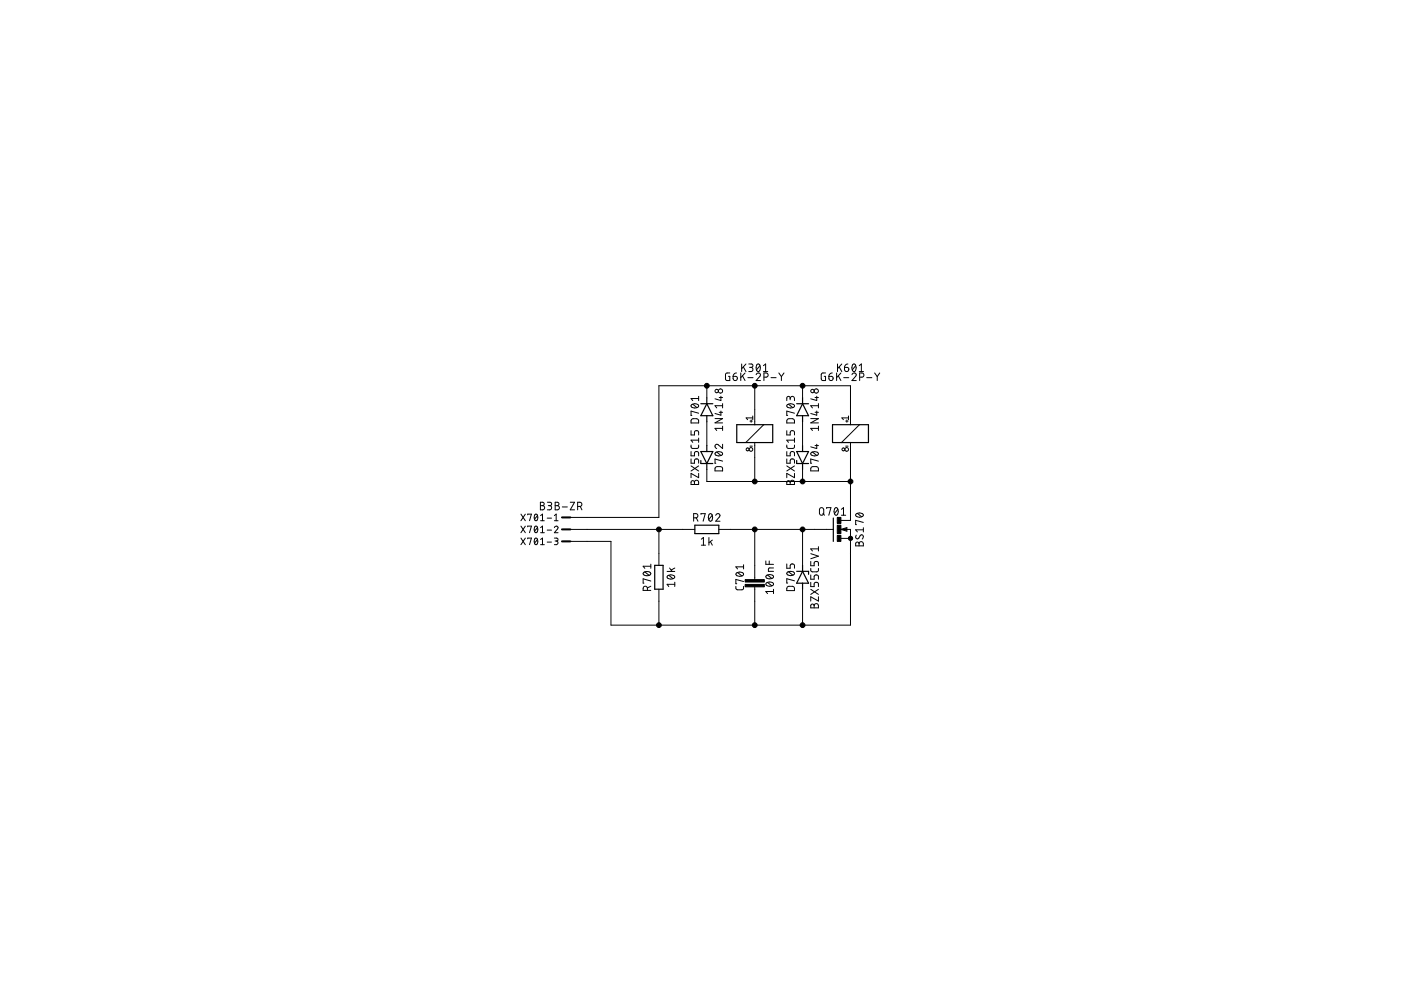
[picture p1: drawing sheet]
<svg xmlns="http://www.w3.org/2000/svg" width="297mm" height="210mm" viewBox="0 0 297 210" stroke-linecap="round" stroke-linejoin="round" font-family="sans-serif">
<g fill="none" stroke="#000" stroke-width=".21">
<path d="M154.7 79.1h-.7l-.2 .2v1l.2 .4h.7v-.9h-.2M155.4 79.8h.6a.45 .45 0 0 1 .3 .5 .45 .45 0 0 1-.5 .4 .45 .45 0 0 1-.4-.5zM156.1 79.1l-.4 .1-.3 .6M157.1 79.1v1.6M157.2 77.2v1.6M157.4 79.7l.6 1M157.6 77.8l.6 1M158 79.1l-.9 1M158.2 77.2l-1 1M158.7 77.2h.6a.36 .36 0 0 1 .3 .3 .36 .36 0 0 1-.3 .4h-.4M159.2 77.9a.44 .44 0 0 1 .4 .4 .44 .44 0 0 1-.4 .5h-.5M160.3 79.4a.45 .45 0 0 1 .7-.3 .45 .45 0 0 1 .1 .7l-.8 .9h.9"/>
<path d="M160.5 77.3l.3-.1a.95 .95 0 0 1 0 1.6 1 1 0 0 1-.3-1.5zM161.1 77.5l-.7 .9M161.9 78.8h.9M161.9 77.5l.4-.3v1.6M162 80h.4a.44 .44 0 0 0 .5-.5 .44 .44 0 0 0-.5-.4h-.4v1.6M165.1 79.1l.6 .7M165.7 79.8v.9M166.2 79.1l-.5 .7M175 79.1h-.7l-.1 .2-.1 1 .2 .4h.7v-.9h-.2M175.7 79.8h.6a.45 .45 0 0 1 .3 .5 .45 .45 0 0 1-.4 .4 .45 .45 0 0 1-.5-.5zM176.5 79.1l-.6 .3-.2 .4M177.4 79.1v1.6"/>
<path d="M177.6 77.2v1.6M177.7 79.7l.6 1M177.9 77.8l.6 1M178.3 79.1l-.9 1M178.5 77.2l-.9 1M179 77.9h.6a.45 .45 0 0 1 .3 .5 .45 .45 0 0 1-.4 .4 .45 .45 0 0 1-.5-.5zM179.8 77.2l-.5 .1-.3 .6M180.6 79.4a.44 .44 0 0 1 .7-.3 .44 .44 0 0 1 .1 .7l-.8 .9h.9M180.8 77.3l.3-.1a.93 .93 0 0 1 0 1.6 1.02 1.02 0 0 1-.3-1.5zM181.4 77.5l-.7 .9M182.2 77.5l.4-.3v1.6M182.2 78.8h.9"/>
<path d="M182.3 80h.4a.44 .44 0 0 0 .5-.5 .44 .44 0 0 0-.5-.4h-.4v1.6M185.4 79.1l.6 .7M186 79.8v.9M186.5 79.1l-.5 .7M146.5 97.3v.9h.7v-.5a.45 .45 0 0 1 .5-.4 .45 .45 0 0 1 .4 .4v.5M146.5 95.7v.9h.7v-.5a.45 .45 0 0 1 .5-.4 .45 .45 0 0 1 .4 .4v.5M146.5 94.4v.5l.4 .2h1l.2-.2v-.5M146.5 91.3v.9h.7v-.5a.45 .45 0 0 1 .5-.4 .45 .45 0 0 1 .4 .4v.5M146.5 98.8l1.6 1.1M146.6 85.8a1 1 0 0 1 1.5 .3 .95 .95 0 0 1-1.6 0zM146.6 88.9l.4-.1h.8l.3 .3v.6h-1.6zM146.9 85.7l.9 .7"/>
<path d="M148.1 84v.9M148.1 92.9v.9M148.1 87.6l-1.6-.4v.9h.2M148.1 98.8l-1.6 1.1M148.1 93.3h-1.6l.4 .5M148.1 84.5h-1.6l.4 .4M149.9 81.8v2.5M149.9 89.4v5.1M149.9 99.5v2.6h30.4M151.6 88.8h1.6l-1.6 .9h1.6M151.7 96a1.02 1.02 0 0 1 1.5 .2 .93 .93 0 0 1-1.6 0zM151.7 99.1l1.2-.1 .3 .2v.6h-1.6z"/>
<path d="M152 95.8l.8 .8M152.5 87.4h.7M152.5 84.3h.7M152.8 87.1v.9l-1.2-.3M152.8 84v.9l-1.2-.3M153.2 94.2v.9l-.9-.8a.44 .44 0 0 0-.7 .2 .44 .44 0 0 0 .4 .6M153.2 90.8h-1.6l.4 .5M153.2 85.6v.9M153.2 90.4v.9M153.2 86h-1.6l.4 .5M153.2 97.8l-1.6-.5v.9h.2M158.6 80.1h1.1"/>
<path d="M159 89.3h.5M159 94.6h.5M159.3 89v.5M159.6 88.6h-1.4l.3 .4M159.6 88.2v.8M160 81.8v8.2M160 93.8v8.3M161.9 90l-3.8 3.8M163.5 80.1h1M166.8 97.3v.9h.7v-.5a.46 .46 0 0 1 .5-.4 .46 .46 0 0 1 .4 .4v.5M166.8 95.7v.9h.7v-.5a.46 .46 0 0 1 .5-.4 .46 .46 0 0 1 .4 .4v.5M166.8 94.4v.5l.4 .2h1l.2-.2v-.5"/>
<path d="M166.8 91.3v.9h.7v-.5a.46 .46 0 0 1 .5-.4 .46 .46 0 0 1 .4 .4v.5M166.8 98.8l1.6 1.1M166.9 85.8a1.02 1.02 0 0 1 1.5 .3 .97 .97 0 0 1-1.6 0zM166.9 88.9l.4-.1h.9l.2 .3v.6h-1.6zM167.2 85.7l.9 .7M167.5 84.5a.46 .46 0 0 1 .5-.5 .46 .46 0 0 1 .4 .5v.4M167.5 84.8v-.4a.36 .36 0 0 0-.3-.4 .36 .36 0 0 0-.4 .4v.5M168.4 93.3h-1.6l.4 .5M168.4 92.9v.9M168.4 87.6l-1.6-.4v.9h.2M168.4 98.8l-1.6 1.1M170.2 81.8v2.5"/>
<path d="M170.2 89.4v5.1M170.2 99.5v2.6M171.9 88.8h1.6l-1.6 .9h1.6M172 96a1.04 1.04 0 0 1 1.5 .2 .95 .95 0 0 1-1.6 0zM172 99.1l1.2-.1 .3 .2v.6h-1.6zM172.3 95.8l.9 .8M172.8 87.4h.7M172.8 84.3h.7M172.8 94.5h.7M173.2 87.1v.9l-1.3-.3M173.2 84v.9l-1.3-.3M173.2 94.2v.9l-1.3-.4"/>
<path d="M173.5 90.8h-1.6l.4 .5M173.5 86h-1.6l.4 .5M173.5 97.8l-1.6-.5v.9h.2M173.5 85.6v.9M173.5 90.4v.9M178.9 80.1h1.1M179.3 89.3h.5M179.3 94.6h.5M179.6 89v.5M179.9 88.6h-1.4l.3 .4M179.9 88.2v.8M180.3 90v-8.2h-40.6v27.9h-20.3"/>
<path d="M180.3 93.8v16.5h-2M182.2 90l-3.8 3.8M183.8 80.1h1M110.4 109l1 1.4M110.4 111.5l1 1.4M110.4 114.1l1 1.4M111.4 109l-1 1.4M111.4 111.5l-1 1.4M111.4 114.1l-1 1.4M111.9 109.2v-.2h.8l-.4 1.4M111.9 111.7v-.2h.8l-.4 1.4M111.9 114.2v-.1h.8l-.4 1.4"/>
<path d="M113.4 109.1l.2-.1a.83 .83 0 0 1 0 1.4 .88 .88 0 0 1-.2-1.3zM113.4 111.6l.2-.1a.76 .76 0 0 1 .4 .8 .76 .76 0 0 1-.5 .6l-.2-.7zM113.4 114.2l.2-.1a.76 .76 0 0 1 .4 .7 .76 .76 0 0 1-.5 .7l-.2-.7zM114 109.3l-.7 .8M114 111.9l-.7 .7M114 114.4l-.7 .8M114.6 106.5h.4a.36 .36 0 0 1 .4 .3 .36 .36 0 0 1-.4 .4 .44 .44 0 0 1 .5 .5 .44 .44 0 0 1-.5 .4h-.4zM114.6 107.2h.4M114.6 109.3l.4-.3v1.4M114.6 111.9l.4-.4v1.4M114.6 114.4l.4-.3v1.4M114.6 110.4h.8"/>
<path d="M114.6 112.9h.8M114.6 115.5h.8M116 109.9h.9M116 112.4h.9M116 114.9h.9M116.1 106.5h.5a.36 .36 0 0 1 .4 .3 .36 .36 0 0 1-.4 .4h-.4M116.5 107.2a.44 .44 0 0 1 .5 .5 .44 .44 0 0 1-.5 .4h-.4M117.5 111.9a.38 .38 0 0 1 .6-.3 .38 .38 0 0 1 .1 .6l-.7 .7h.8M117.5 114.1h.6l.2 .2-.2 .4h-.4M117.5 110.4h.8M117.5 109.3l.4-.3v1.4M117.7 106.5h.5a.36 .36 0 0 1 .3 .3 .36 .36 0 0 1-.3 .4 .44 .44 0 0 1 .4 .5 .44 .44 0 0 1-.4 .4h-.5z"/>
<path d="M117.7 107.2h.5M117.9 114.7a.39 .39 0 0 1 .4 .4 .39 .39 0 0 1-.4 .4h-.4M119.2 107.5h1.1M119.4 112.2h27.9M120.9 106.5h.9l-.9 1.6h.9M122.5 107.4h.4a.44 .44 0 0 0 .5-.5 .44 .44 0 0 0-.5-.4h-.4v1.6M123 107.4l.4 .7M138 119.6v.9M139.7 112.2v7.7M146.6 102l.4-.1 .2 .4a.44 .44 0 0 1 .5-.5 .44 .44 0 0 1 .4 .5v.4h-1.6zM147.1 109.8h.4a.44 .44 0 0 0 .5-.5 .44 .44 0 0 0-.5-.4h-.4v1.6M147.2 102.3v.4"/>
<path d="M147.6 109.8l.4 .7M148.1 100.4v.9l-1.6-.9v.9M148.6 109.1v-.2h.9l-.4 1.6M148.7 114.3l.4-.3v1.6M148.7 115.6h.9M150.3 114v1.6M150.4 109l.2-.1a.95 .95 0 0 1 0 1.6 1 1 0 0 1-.2-1.5zM150.6 114.8l.4 .8M151 109.3l-.7 .9M151 114.5l-.7 .6M151.7 109.3a.44 .44 0 0 1 .7-.4 .44 .44 0 0 1 .1 .7l-.8 .9h1M152.4 112.2h24.3"/>
<path d="M157.6 119.7v.9M160 112.2v10.7M162.4 118.9v.8h1.6M163.1 118.9v.8M166.8 119.6v.9h.7v-.6a.46 .46 0 0 1 .5-.3 .46 .46 0 0 1 .4 .3v.6M166.9 102l.4-.1 .2 .4a.46 .46 0 0 1 .5-.5 .46 .46 0 0 1 .4 .5v.4h-1.6zM167.5 102.3v.4M168.4 100.4v.9l-1.6-.9v.9M170.2 112.2v7.7M171.9 119v1h.7v-.6a.46 .46 0 0 1 .5-.4 .46 .46 0 0 1 .4 .4v.6M171.9 117.4l1.6 .5-1.6 .6M173.5 115.9v.9"/>
<path d="M173.5 116.4h-1.6l.4 .4M173.9 107.8l.3-.2 .3 .2 .1 1a.46 .46 0 0 1-.4 .4 .46 .46 0 0 1-.5-.4zM174.5 108.9l.3 .3M175.3 107.8v-.2h.9l-.5 1.6M177 107.7l.3-.1a.93 .93 0 0 1 0 1.6 1.02 1.02 0 0 1-.3-1.5zM177.7 108l-.8 .9M178.3 112.2h2v20.3h-50.8v-17.7h-10.1M178.3 112.2l1.3-.3v.7zM178.3 114.2h2M178.4 108l.4-.4v1.6M178.4 109.2h.9M181.5 115h.4l.2 .3a.46 .46 0 0 1 .5-.5 .46 .46 0 0 1 .4 .5v.4h-1.6z"/>
<path d="M181.5 109a1.06 1.06 0 0 1 1.5 .2 .95 .95 0 0 1-1.6 0zM181.5 113.5l-.1 .5 .4 .3 .2-.1 .4-.7a.42 .42 0 0 1 .6 .1 .42 .42 0 0 1-.1 .5l-.1 .2M181.8 108.8l.9 .8M182.1 115.3v.4M183 111.9v.9M183 110.8l-1.6-.5v.9h.2M183 112.3h-1.6l.4 .5M136.5 121.4a1.02 1.02 0 0 1 1.5 .2 .97 .97 0 0 1-1.6 0zM136.7 121.3l.9 .7M137.3 125.2v-.5a.46 .46 0 0 0-.5-.4 .46 .46 0 0 0-.4 .4v.5h1.6M138 123.2l-1.6-.5v.9h.1M138 124.3l-.7 .4"/>
<path d="M138 120.1h-1.6l.3 .4M139.7 124.9v7.6M141.4 121.2h1.7M141.5 122.1a1.03 1.03 0 0 1 1.6 .2 .97 .97 0 0 1-1.7 0zM141.8 122l.9 .7M142 120.4l.5 .8M143.1 123.9h-1.7l.4 .5M143.1 123.4v1M143.1 120.4l-.8 .5M156 124.3l.1 .5 .3 .3 1-.1 .2-.2v-.5M156.1 121.5a1 1 0 0 1 1.5 .3 .97 .97 0 0 1-1.6 0zM156.4 121.4l.9 .7"/>
<path d="M157.6 123.3l-1.6-.4v.9h.2M157.6 120.2h-1.6l.4 .4M160 124.4v8.1M162.5 123.6a1.02 1.02 0 0 1 1.5 .2 .97 .97 0 0 1-1.6 0zM162.5 122a1.02 1.02 0 0 1 1.5 .3 .97 .97 0 0 1-1.6 0zM162.7 123.5l.9 .7M162.7 121.9l.9 .7M164 120.4h-1l-.1 .3v.4h1.1M164 125.4h-1.6l.3 .5M164 124.9v1M166.9 121.3a1.04 1.04 0 0 1 1.5 .3 .95 .95 0 0 1-1.6 0zM166.9 124.4h1.3l.2 .2v.6h-1.6z"/>
<path d="M167.2 121.2l.9 .7M168.4 123.1l-1.6-.4v.9h.2M170.2 124.9v7.6M171.9 123.5v.9h.7v-.6a.46 .46 0 0 1 .5-.3 .46 .46 0 0 1 .4 .3v.6M171.9 121.9v.9h.7v-.5a.46 .46 0 0 1 .5-.4 .46 .46 0 0 1 .4 .4v.5M171.9 120.5v.5l.4 .2h1l.2-.2v-.5M171.9 124.9l1.6 1.1M172 128.2l.4-.1 .2 .3a.46 .46 0 0 1 .5-.4 .46 .46 0 0 1 .4 .4v.5h-1.6zM172.6 128.4v.5M173.5 126.5v.9l-1.6-.9v.9M173.5 124.9l-1.6 1.1"/>
<circle cx="152" cy="82.9" r=".36"/>
<circle cx="152.8" cy="82.9" r=".46"/>
<circle cx="158.5" cy="95.3" r=".31"/>
<circle cx="159.2" cy="95.3" r=".39"/>
<circle cx="172.3" cy="82.9" r=".36"/>
<circle cx="173.1" cy="82.9" r=".46"/>
<circle cx="178.8" cy="95.3" r=".31"/>
<circle cx="179.5" cy="95.3" r=".39"/>
</g>
<g fill="none" stroke="#000" stroke-width=".25">
<path d="M148.6 85.6h2.5M148.6 95.7h2.5l-1.2 2.6zM148.6 97.6v.7h2.5M149.9 85.6l1.2 2.5h-2.5zM149.9 84.3v1.3M149.9 88.1v1.3M149.9 94.5v1.2M149.9 98.3v1.2M156.2 90h7.6v3.8h-7.6zM168.9 85.6h2.5M168.9 97.6v.7h2.5M168.9 95.7h2.5l-1.2 2.6z"/>
<path d="M170.2 85.6l1.2 2.5h-2.5zM170.2 84.3v1.3M170.2 88.1v1.3M170.2 94.5v1.2M170.2 98.3v1.2M176.5 90h7.6v3.8h-7.6zM138.8 119.9h1.8v5h-1.8zM147.3 111.4h5.1v1.7h-5.1zM170.2 119.9v1.2M176.7 109.8v5M168.9 121.1h2.5v.7M170.2 123.7v1.2"/>
<path d="M170.2 121.1l1.2 2.6h-2.5z"/>
</g>
<path d="M179.4 112.1l-.5 .1 .5 .2" fill="none" stroke="#000" stroke-width=".32"/>
<g fill="#000" stroke="#000" stroke-width=".21">
<path d="M180.1 113.7a.46 .46 0 0 1 .7 .3 .46 .46 0 0 1-.4 .6 .46 .46 0 0 1-.5-.4h.5h-.5z" fill-rule="evenodd"/>
<circle cx="149.9" cy="81.8" r=".51"/>
<circle cx="160" cy="81.8" r=".51"/>
<circle cx="170.2" cy="81.8" r=".51"/>
<circle cx="139.7" cy="112.2" r=".51"/>
<circle cx="160" cy="102.1" r=".51"/>
<circle cx="160" cy="112.2" r=".51"/>
<circle cx="170.2" cy="102.1" r=".51"/>
<circle cx="170.2" cy="112.2" r=".51"/>
<circle cx="180.3" cy="102.1" r=".51"/>
<circle cx="139.7" cy="132.5" r=".51"/>
<circle cx="160" cy="132.5" r=".51"/>
<circle cx="170.2" cy="132.5" r=".51"/>
</g>
<path d="M177.5 113.5h.8v1.3h-.8zM177.5 109.7h.8v1.3h-.8zM177.5 111.4h.8v1.7h-.8zM158 123.9h4.1v.5h-4.1zM158 122.9h4.1v.5h-4.1z" fill="#000" stroke="#000" stroke-width=".21"/>
<path d="M119.1 109.7h1.8M119.1 112.2h1.8M119.1 114.8h1.8" fill="none" stroke="#000" stroke-width=".42"/>
</svg>
